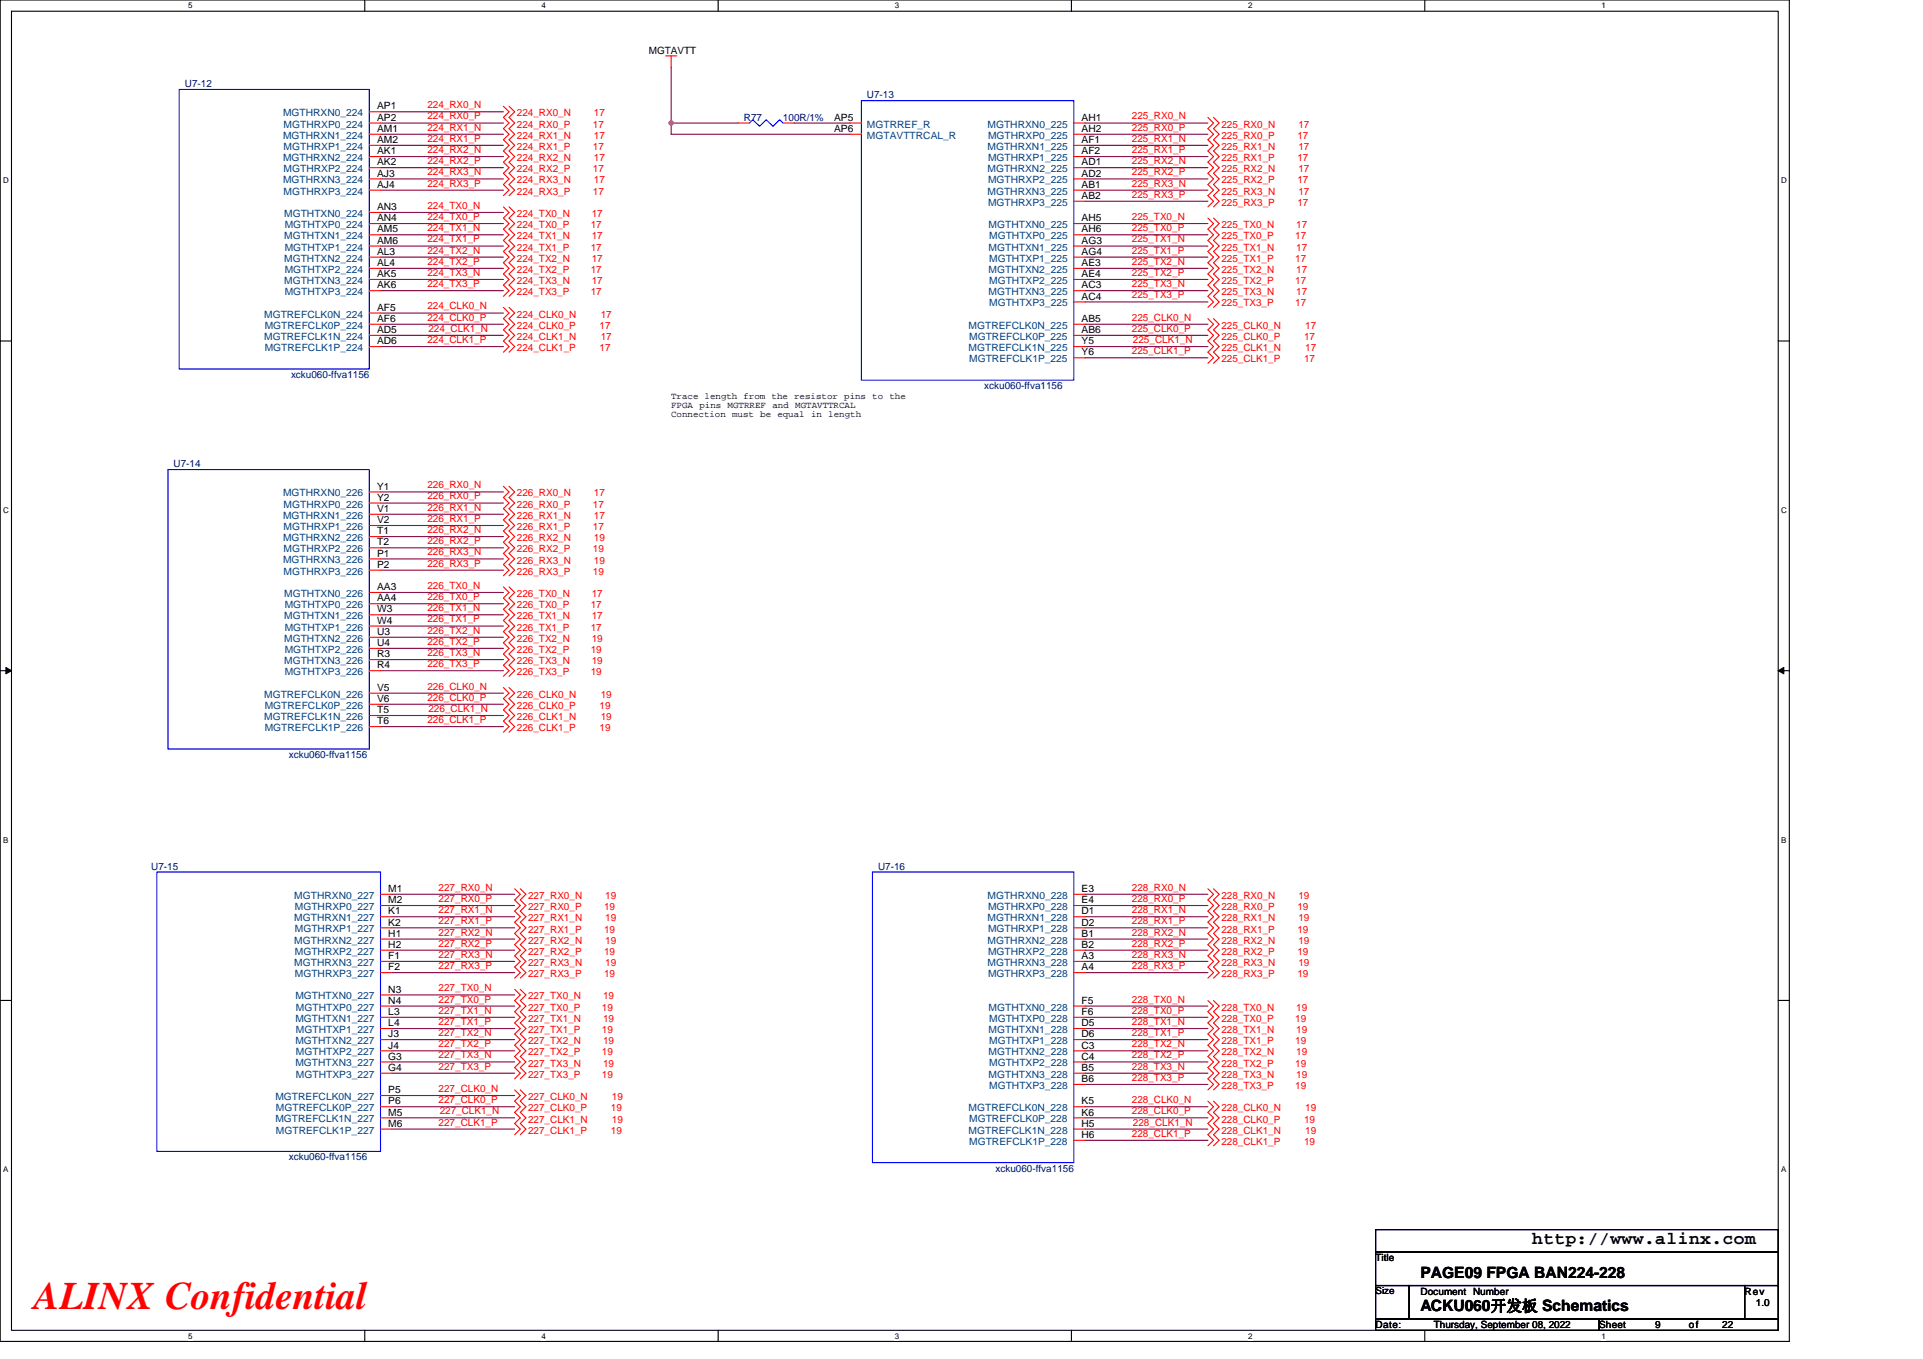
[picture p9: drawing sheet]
<svg xmlns="http://www.w3.org/2000/svg" width="297mm" height="210mm" viewBox="0 0 297 210" stroke-linecap="round" stroke-linejoin="round" font-family="sans-serif">
<defs><g id="words">
<text font-size="6" fill="#f00" x="5.2" y="202.3">ALINX Confidential</text>
<text font-size="2.8" x="236.7" y="192.3">http://www.alinx.com</text>
<g font-size="2.4">
<text x="219.4" y="197.4">PAGE09 FPGA BAN224-228</text>
<text x="219.4" y="202.6">ACKU060开发板 Schematics</text>
</g>
<g font-size="1.5">
<text x="100.2" y="8.3">MGTAVTT</text>
<text x="58.2" y="16.9">AP1</text>
<text x="58.2" y="20.4">AM1</text>
<text x="58.2" y="23.8">AK1</text>
<text x="58.2" y="18.6">AP2</text>
<text x="58.2" y="22.1">AM2</text>
<text x="128.8" y="18.6">AP5</text>
<text x="128.8" y="20.4">AP6</text>
<text x="167.1" y="18.6">AH1</text>
<text x="167.1" y="22.1">AF1</text>
<text x="167.1" y="20.4">AH2</text>
<text x="167.1" y="23.8">AF2</text>
<text x="58.2" y="27.3">AJ3</text>
<text x="58.2" y="25.5">AK2</text>
<text x="58.2" y="29">AJ4</text>
<text x="167.1" y="25.5">AD1</text>
<text x="167.1" y="29">AB1</text>
<text x="167.1" y="27.3">AD2</text>
<text x="58.2" y="32.5">AN3</text>
<text x="58.2" y="35.9">AM5</text>
<text x="58.2" y="34.2">AN4</text>
<text x="167.1" y="30.7">AB2</text>
<text x="167.1" y="34.2">AH5</text>
<text x="167.1" y="35.9">AH6</text>
<text x="58.2" y="39.4">AL3</text>
<text x="58.2" y="37.7">AM6</text>
<text x="58.2" y="41.1">AL4</text>
<text x="167.1" y="37.7">AG3</text>
<text x="167.1" y="39.4">AG4</text>
<text x="167.1" y="41.1">AE3</text>
<text x="58.2" y="42.8">AK5</text>
<text x="58.2" y="44.6">AK6</text>
<text x="167.1" y="42.8">AE4</text>
<text x="167.1" y="44.6">AC3</text>
<text x="167.1" y="46.3">AC4</text>
<text x="58.2" y="48">AF5</text>
<text x="58.2" y="51.5">AD5</text>
<text x="58.2" y="49.7">AF6</text>
<text x="58.2" y="53.2">AD6</text>
<text x="167.1" y="49.7">AB5</text>
<text x="167.1" y="53.2">Y5</text>
<text x="167.1" y="51.5">AB6</text>
<text x="167.1" y="54.9">Y6</text>
<text x="58.2" y="75.7">Y1</text>
<text x="58.2" y="77.4">Y2</text>
<text x="58.2" y="79.1">V1</text>
<text x="58.2" y="82.6">T1</text>
<text x="58.2" y="80.8">V2</text>
<text x="58.2" y="86">P1</text>
<text x="58.2" y="84.3">T2</text>
<text x="58.2" y="87.7">P2</text>
<text x="58.2" y="91.2">AA3</text>
<text x="58.2" y="94.6">W3</text>
<text x="58.2" y="92.9">AA4</text>
<text x="58.2" y="98.1">U3</text>
<text x="58.2" y="101.6">R3</text>
<text x="58.2" y="96.4">W4</text>
<text x="58.2" y="99.8">U4</text>
<text x="58.2" y="106.7">V5</text>
<text x="58.2" y="103.3">R4</text>
<text x="58.2" y="110.2">T5</text>
<text x="58.2" y="108.5">V6</text>
<text x="58.2" y="111.9">T6</text>
<text x="60" y="137.8">M1</text>
<text x="167.1" y="137.8">E3</text>
<text x="60" y="141.3">K1</text>
<text x="60" y="139.6">M2</text>
<text x="60" y="143">K2</text>
<text x="167.1" y="141.3">D1</text>
<text x="167.1" y="139.6">E4</text>
<text x="167.1" y="143">D2</text>
<text x="60" y="144.7">H1</text>
<text x="60" y="148.2">F1</text>
<text x="60" y="146.5">H2</text>
<text x="60" y="149.9">F2</text>
<text x="167.1" y="144.7">B1</text>
<text x="167.1" y="148.2">A3</text>
<text x="167.1" y="146.5">B2</text>
<text x="167.1" y="149.9">A4</text>
<text x="60" y="153.4">N3</text>
<text x="60" y="155.1">N4</text>
<text x="167.1" y="155.1">F5</text>
<text x="60" y="156.8">L3</text>
<text x="60" y="160.3">J3</text>
<text x="60" y="158.6">L4</text>
<text x="167.1" y="156.8">F6</text>
<text x="167.1" y="158.6">D5</text>
<text x="167.1" y="160.3">D6</text>
<text x="60" y="163.7">G3</text>
<text x="60" y="162">J4</text>
<text x="60" y="165.5">G4</text>
<text x="167.1" y="162">C3</text>
<text x="167.1" y="163.7">C4</text>
<text x="167.1" y="165.5">B5</text>
<text x="167.1" y="167.2">B6</text>
<text x="60" y="168.9">P5</text>
<text x="60" y="172.4">M5</text>
<text x="60" y="170.6">P6</text>
<text x="167.1" y="170.6">K5</text>
<text x="167.1" y="172.4">K6</text>
<text x="60" y="174.1">M6</text>
<text x="167.1" y="174.1">H5</text>
<text x="167.1" y="175.8">H6</text>
<text x="212.5" y="194.9">Title</text>
<text x="212.5" y="200">Size</text>
<text x="219.4" y="200">Document Number</text>
<text x="269.5" y="200">Rev</text>
<text x="271.2" y="201.8">1.0</text>
<text x="212.5" y="205.2">Date:</text>
<text x="221.5" y="205.2">Thursday, September 08, 2022</text>
<text x="247" y="205.2">Sheet</text>
<text x="255.7" y="205.2">9</text>
<text x="260.9" y="205.2">of</text>
<text x="266" y="205.2">22</text>
</g>
<g font-size="1.5" fill="#000080">
<text x="28.6" y="13.5">U7-12</text>
<text x="133.9" y="15.2">U7-13</text>
<text x="114.9" y="18.7">R77</text>
<text x="120.9" y="18.7">100R/1%</text>
<text x="45" y="58.4">xcku060-ffva1156</text>
<text x="152" y="60.1">xcku060-ffva1156</text>
<text x="26.8" y="72.2">U7-14</text>
<text x="44.6" y="117.1">xcku060-ffva1156</text>
<text x="23.4" y="134.4">U7-15</text>
<text x="135.6" y="134.4">U7-16</text>
<text x="44.6" y="179.3">xcku060-ffva1156</text>
<text x="153.8" y="181">xcku060-ffva1156</text>
</g>
<g font-size="1.5" fill="#004080">
<text x="43.7" y="18">MGTHRXN0_224</text>
<text x="43.7" y="21.4">MGTHRXN1_224</text>
<text x="43.8" y="19.7">MGTHRXP0_224</text>
<text x="43.8" y="23.2">MGTHRXP1_224</text>
<text x="133.9" y="19.7">MGTRREF_R</text>
<text x="133.9" y="21.4">MGTAVTTRCAL_R</text>
<text x="152.5" y="19.7">MGTHRXN0_225</text>
<text x="152.5" y="23.2">MGTHRXN1_225</text>
<text x="152.6" y="21.4">MGTHRXP0_225</text>
<text x="43.7" y="24.9">MGTHRXN2_224</text>
<text x="43.7" y="28.3">MGTHRXN3_224</text>
<text x="43.8" y="26.6">MGTHRXP2_224</text>
<text x="152.5" y="26.6">MGTHRXN2_225</text>
<text x="152.6" y="24.9">MGTHRXP1_225</text>
<text x="152.6" y="28.3">MGTHRXP2_225</text>
<text x="43.8" y="30.1">MGTHRXP3_224</text>
<text x="43.9" y="33.5">MGTHTXN0_224</text>
<text x="44" y="35.2">MGTHTXP0_224</text>
<text x="152.5" y="30.1">MGTHRXN3_225</text>
<text x="152.6" y="31.8">MGTHRXP3_225</text>
<text x="152.7" y="35.2">MGTHTXN0_225</text>
<text x="43.9" y="37">MGTHTXN1_224</text>
<text x="43.9" y="40.4">MGTHTXN2_224</text>
<text x="44" y="38.7">MGTHTXP1_224</text>
<text x="152.7" y="38.7">MGTHTXN1_225</text>
<text x="152.8" y="37">MGTHTXP0_225</text>
<text x="152.8" y="40.4">MGTHTXP1_225</text>
<text x="43.9" y="43.9">MGTHTXN3_224</text>
<text x="44" y="42.2">MGTHTXP2_224</text>
<text x="44" y="45.6">MGTHTXP3_224</text>
<text x="152.7" y="42.2">MGTHTXN2_225</text>
<text x="152.7" y="45.6">MGTHTXN3_225</text>
<text x="152.8" y="43.9">MGTHTXP2_225</text>
<text x="152.8" y="47.3">MGTHTXP3_225</text>
<text x="40.8" y="49.1">MGTREFCLK0N_224</text>
<text x="40.8" y="52.5">MGTREFCLK1N_224</text>
<text x="40.9" y="50.8">MGTREFCLK0P_224</text>
<text x="149.6" y="50.8">MGTREFCLK0N_225</text>
<text x="149.7" y="52.5">MGTREFCLK0P_225</text>
<text x="40.9" y="54.3">MGTREFCLK1P_224</text>
<text x="149.6" y="54.3">MGTREFCLK1N_225</text>
<text x="149.7" y="56">MGTREFCLK1P_225</text>
<text x="43.7" y="76.7">MGTHRXN0_226</text>
<text x="43.7" y="80.2">MGTHRXN1_226</text>
<text x="43.7" y="83.6">MGTHRXN2_226</text>
<text x="43.8" y="78.4">MGTHRXP0_226</text>
<text x="43.8" y="81.9">MGTHRXP1_226</text>
<text x="43.7" y="87.1">MGTHRXN3_226</text>
<text x="43.8" y="85.3">MGTHRXP2_226</text>
<text x="43.8" y="88.8">MGTHRXP3_226</text>
<text x="43.9" y="92.2">MGTHTXN0_226</text>
<text x="43.9" y="95.7">MGTHTXN1_226</text>
<text x="44" y="94">MGTHTXP0_226</text>
<text x="43.9" y="99.2">MGTHTXN2_226</text>
<text x="44" y="97.4">MGTHTXP1_226</text>
<text x="44" y="100.9">MGTHTXP2_226</text>
<text x="40.8" y="107.8">MGTREFCLK0N_226</text>
<text x="43.9" y="102.6">MGTHTXN3_226</text>
<text x="44" y="104.3">MGTHTXP3_226</text>
<text x="40.8" y="111.3">MGTREFCLK1N_226</text>
<text x="40.9" y="109.5">MGTREFCLK0P_226</text>
<text x="40.9" y="113">MGTREFCLK1P_226</text>
<text x="45.5" y="138.9">MGTHRXN0_227</text>
<text x="45.5" y="142.3">MGTHRXN1_227</text>
<text x="45.5" y="140.6">MGTHRXP0_227</text>
<text x="152.5" y="138.9">MGTHRXN0_228</text>
<text x="152.5" y="142.3">MGTHRXN1_228</text>
<text x="152.6" y="140.6">MGTHRXP0_228</text>
<text x="45.5" y="145.8">MGTHRXN2_227</text>
<text x="45.5" y="149.2">MGTHRXN3_227</text>
<text x="45.5" y="144.1">MGTHRXP1_227</text>
<text x="45.5" y="147.5">MGTHRXP2_227</text>
<text x="152.5" y="145.8">MGTHRXN2_228</text>
<text x="152.5" y="149.2">MGTHRXN3_228</text>
<text x="152.6" y="144.1">MGTHRXP1_228</text>
<text x="152.6" y="147.5">MGTHRXP2_228</text>
<text x="45.5" y="151">MGTHRXP3_227</text>
<text x="45.6" y="154.4">MGTHTXN0_227</text>
<text x="152.6" y="151">MGTHRXP3_228</text>
<text x="45.6" y="157.9">MGTHTXN1_227</text>
<text x="45.6" y="161.3">MGTHTXN2_227</text>
<text x="45.7" y="156.1">MGTHTXP0_227</text>
<text x="45.7" y="159.6">MGTHTXP1_227</text>
<text x="152.7" y="156.1">MGTHTXN0_228</text>
<text x="152.7" y="159.6">MGTHTXN1_228</text>
<text x="152.8" y="157.9">MGTHTXP0_228</text>
<text x="152.8" y="161.3">MGTHTXP1_228</text>
<text x="45.6" y="164.8">MGTHTXN3_227</text>
<text x="45.7" y="163.1">MGTHTXP2_227</text>
<text x="45.7" y="166.5">MGTHTXP3_227</text>
<text x="152.7" y="163.1">MGTHTXN2_228</text>
<text x="152.7" y="166.5">MGTHTXN3_228</text>
<text x="152.8" y="164.8">MGTHTXP2_228</text>
<text x="42.5" y="170">MGTREFCLK0N_227</text>
<text x="42.5" y="173.4">MGTREFCLK1N_227</text>
<text x="42.6" y="171.7">MGTREFCLK0P_227</text>
<text x="149.6" y="171.7">MGTREFCLK0N_228</text>
<text x="149.7" y="173.4">MGTREFCLK0P_228</text>
<text x="152.8" y="168.3">MGTHTXP3_228</text>
<text x="42.6" y="175.2">MGTREFCLK1P_227</text>
<text x="149.6" y="175.2">MGTREFCLK1N_228</text>
<text x="149.7" y="176.9">MGTREFCLK1P_228</text>
</g>
<g font-size="1.5" fill="#f00">
<text x="66" y="16.7">224_RX0_N</text>
<text x="79.8" y="18">224_RX0_N</text>
<text x="91.8" y="18">17</text>
<text x="66" y="18.5">224_RX0_P</text>
<text x="66" y="21.9">224_RX1_P</text>
<text x="66" y="20.2">224_RX1_N</text>
<text x="66" y="23.6">224_RX2_N</text>
<text x="79.8" y="19.7">224_RX0_P</text>
<text x="79.8" y="23.2">224_RX1_P</text>
<text x="79.8" y="21.4">224_RX1_N</text>
<text x="91.6" y="19.7">17</text>
<text x="91.6" y="23.2">17</text>
<text x="91.8" y="21.4">17</text>
<text x="174.8" y="20.2">225_RX0_P</text>
<text x="174.8" y="18.5">225_RX0_N</text>
<text x="174.8" y="23.6">225_RX1_P</text>
<text x="174.8" y="21.9">225_RX1_N</text>
<text x="188.7" y="21.4">225_RX0_P</text>
<text x="188.7" y="19.7">225_RX0_N</text>
<text x="188.7" y="23.2">225_RX1_N</text>
<text x="200.4" y="21.4">17</text>
<text x="200.6" y="19.7">17</text>
<text x="200.6" y="23.2">17</text>
<text x="66" y="25.4">224_RX2_P</text>
<text x="66" y="28.8">224_RX3_P</text>
<text x="66" y="27.1">224_RX3_N</text>
<text x="79.8" y="26.6">224_RX2_P</text>
<text x="79.8" y="24.9">224_RX2_N</text>
<text x="79.8" y="28.3">224_RX3_N</text>
<text x="91.6" y="26.6">17</text>
<text x="91.8" y="24.9">17</text>
<text x="91.8" y="28.3">17</text>
<text x="174.8" y="27.1">225_RX2_P</text>
<text x="174.8" y="25.4">225_RX2_N</text>
<text x="174.8" y="28.8">225_RX3_N</text>
<text x="188.7" y="24.9">225_RX1_P</text>
<text x="188.7" y="28.3">225_RX2_P</text>
<text x="188.7" y="26.6">225_RX2_N</text>
<text x="200.4" y="24.9">17</text>
<text x="200.4" y="28.3">17</text>
<text x="200.6" y="26.6">17</text>
<text x="66" y="34">224_TX0_P</text>
<text x="66" y="32.3">224_TX0_N</text>
<text x="66" y="35.7">224_TX1_N</text>
<text x="79.8" y="30.1">224_RX3_P</text>
<text x="79.8" y="35.3">224_TX0_P</text>
<text x="79.8" y="33.5">224_TX0_N</text>
<text x="91.2" y="35.3">17</text>
<text x="91.4" y="33.5">17</text>
<text x="91.6" y="30.1">17</text>
<text x="174.8" y="30.5">225_RX3_P</text>
<text x="174.8" y="35.7">225_TX0_P</text>
<text x="174.8" y="34">225_TX0_N</text>
<text x="188.7" y="31.8">225_RX3_P</text>
<text x="188.7" y="30.1">225_RX3_N</text>
<text x="188.7" y="35.3">225_TX0_N</text>
<text x="200.2" y="35.3">17</text>
<text x="200.4" y="31.8">17</text>
<text x="200.6" y="30.1">17</text>
<text x="66" y="37.5">224_TX1_P</text>
<text x="66" y="40.9">224_TX2_P</text>
<text x="66" y="39.2">224_TX2_N</text>
<text x="79.8" y="38.7">224_TX1_P</text>
<text x="79.8" y="37">224_TX1_N</text>
<text x="79.8" y="40.4">224_TX2_N</text>
<text x="91.2" y="38.7">17</text>
<text x="91.4" y="37">17</text>
<text x="91.4" y="40.4">17</text>
<text x="174.8" y="39.2">225_TX1_P</text>
<text x="174.8" y="37.5">225_TX1_N</text>
<text x="174.8" y="40.9">225_TX2_N</text>
<text x="188.7" y="37">225_TX0_P</text>
<text x="188.7" y="40.4">225_TX1_P</text>
<text x="188.7" y="38.7">225_TX1_N</text>
<text x="200.1" y="37">17</text>
<text x="200.1" y="40.4">17</text>
<text x="200.2" y="38.7">17</text>
<text x="66" y="44.4">224_TX3_P</text>
<text x="66" y="42.6">224_TX3_N</text>
<text x="66" y="47.8">224_CLK0_N</text>
<text x="79.8" y="42.2">224_TX2_P</text>
<text x="79.8" y="45.6">224_TX3_P</text>
<text x="79.8" y="43.9">224_TX3_N</text>
<text x="91.2" y="42.2">17</text>
<text x="91.2" y="45.6">17</text>
<text x="91.4" y="43.9">17</text>
<text x="174.8" y="42.6">225_TX2_P</text>
<text x="174.8" y="46.1">225_TX3_P</text>
<text x="174.8" y="44.4">225_TX3_N</text>
<text x="188.7" y="43.9">225_TX2_P</text>
<text x="188.7" y="42.2">225_TX2_N</text>
<text x="188.7" y="47.3">225_TX3_P</text>
<text x="188.7" y="45.6">225_TX3_N</text>
<text x="200.1" y="43.9">17</text>
<text x="200.1" y="47.3">17</text>
<text x="200.2" y="42.2">17</text>
<text x="200.2" y="45.6">17</text>
<text x="66" y="49.6">224_CLK0_P</text>
<text x="66" y="53">224_CLK1_P</text>
<text x="66.2" y="51.3">224_CLK1_N</text>
<text x="79.8" y="50.8">224_CLK0_P</text>
<text x="79.8" y="49.1">224_CLK0_N</text>
<text x="79.8" y="52.5">224_CLK1_N</text>
<text x="92.6" y="50.8">17</text>
<text x="92.8" y="49.1">17</text>
<text x="92.8" y="52.5">17</text>
<text x="174.8" y="51.3">225_CLK0_P</text>
<text x="174.8" y="49.6">225_CLK0_N</text>
<text x="175" y="53">225_CLK1_N</text>
<text x="188.7" y="52.5">225_CLK0_P</text>
<text x="188.7" y="50.8">225_CLK0_N</text>
<text x="201.4" y="52.5">17</text>
<text x="201.6" y="50.8">17</text>
<text x="79.8" y="54.3">224_CLK1_P</text>
<text x="92.6" y="54.3">17</text>
<text x="174.8" y="54.7">225_CLK1_P</text>
<text x="188.7" y="56">225_CLK1_P</text>
<text x="188.7" y="54.3">225_CLK1_N</text>
<text x="201.4" y="56">17</text>
<text x="201.6" y="54.3">17</text>
<text x="66" y="77.2">226_RX0_P</text>
<text x="66" y="75.5">226_RX0_N</text>
<text x="79.8" y="76.7">226_RX0_N</text>
<text x="91.8" y="76.7">17</text>
<text x="66" y="80.6">226_RX1_P</text>
<text x="66" y="78.9">226_RX1_N</text>
<text x="66" y="82.4">226_RX2_N</text>
<text x="79.8" y="78.4">226_RX0_P</text>
<text x="79.8" y="81.9">226_RX1_P</text>
<text x="79.8" y="80.2">226_RX1_N</text>
<text x="79.8" y="83.6">226_RX2_N</text>
<text x="91.6" y="78.4">17</text>
<text x="91.6" y="81.9">17</text>
<text x="91.8" y="80.2">17</text>
<text x="91.8" y="83.6">19</text>
<text x="66" y="84.1">226_RX2_P</text>
<text x="66" y="87.5">226_RX3_P</text>
<text x="66" y="85.8">226_RX3_N</text>
<text x="79.8" y="85.3">226_RX2_P</text>
<text x="79.8" y="88.8">226_RX3_P</text>
<text x="79.8" y="87.1">226_RX3_N</text>
<text x="91.6" y="85.3">19</text>
<text x="91.6" y="88.8">19</text>
<text x="91.8" y="87.1">19</text>
<text x="66" y="92.7">226_TX0_P</text>
<text x="66" y="91">226_TX0_N</text>
<text x="66" y="94.4">226_TX1_N</text>
<text x="79.8" y="94">226_TX0_P</text>
<text x="79.8" y="92.3">226_TX0_N</text>
<text x="79.8" y="95.7">226_TX1_N</text>
<text x="91.2" y="94">17</text>
<text x="91.4" y="92.3">17</text>
<text x="91.4" y="95.7">17</text>
<text x="66" y="96.2">226_TX1_P</text>
<text x="66" y="99.6">226_TX2_P</text>
<text x="66" y="97.9">226_TX2_N</text>
<text x="66" y="101.4">226_TX3_N</text>
<text x="79.8" y="97.4">226_TX1_P</text>
<text x="79.8" y="100.9">226_TX2_P</text>
<text x="79.8" y="99.2">226_TX2_N</text>
<text x="91.2" y="97.4">17</text>
<text x="91.2" y="100.9">19</text>
<text x="91.4" y="99.2">19</text>
<text x="66" y="103.1">226_TX3_P</text>
<text x="66" y="106.6">226_CLK0_N</text>
<text x="79.8" y="104.4">226_TX3_P</text>
<text x="79.8" y="102.6">226_TX3_N</text>
<text x="79.8" y="107.8">226_CLK0_N</text>
<text x="91.2" y="104.4">19</text>
<text x="91.4" y="102.6">19</text>
<text x="92.8" y="107.8">19</text>
<text x="66" y="108.3">226_CLK0_P</text>
<text x="66" y="111.7">226_CLK1_P</text>
<text x="66.2" y="110">226_CLK1_N</text>
<text x="79.8" y="109.5">226_CLK0_P</text>
<text x="79.8" y="113">226_CLK1_P</text>
<text x="79.8" y="111.3">226_CLK1_N</text>
<text x="92.6" y="109.5">19</text>
<text x="92.6" y="113">19</text>
<text x="92.8" y="111.3">19</text>
<text x="67.8" y="137.6">227_RX0_N</text>
<text x="174.8" y="137.6">228_RX0_N</text>
<text x="67.8" y="139.4">227_RX0_P</text>
<text x="67.8" y="142.8">227_RX1_P</text>
<text x="67.8" y="141.1">227_RX1_N</text>
<text x="81.6" y="140.6">227_RX0_P</text>
<text x="81.6" y="138.9">227_RX0_N</text>
<text x="81.6" y="142.3">227_RX1_N</text>
<text x="93.3" y="140.6">19</text>
<text x="93.5" y="138.9">19</text>
<text x="93.5" y="142.3">19</text>
<text x="174.8" y="139.4">228_RX0_P</text>
<text x="174.8" y="142.8">228_RX1_P</text>
<text x="174.8" y="141.1">228_RX1_N</text>
<text x="188.7" y="140.6">228_RX0_P</text>
<text x="188.7" y="138.9">228_RX0_N</text>
<text x="188.7" y="142.3">228_RX1_N</text>
<text x="200.4" y="140.6">19</text>
<text x="200.6" y="138.9">19</text>
<text x="200.6" y="142.3">19</text>
<text x="67.8" y="146.3">227_RX2_P</text>
<text x="67.8" y="144.5">227_RX2_N</text>
<text x="67.8" y="149.7">227_RX3_P</text>
<text x="67.8" y="148">227_RX3_N</text>
<text x="81.6" y="144.1">227_RX1_P</text>
<text x="81.6" y="147.5">227_RX2_P</text>
<text x="81.6" y="145.8">227_RX2_N</text>
<text x="81.6" y="149.2">227_RX3_N</text>
<text x="93.3" y="144.1">19</text>
<text x="93.3" y="147.5">19</text>
<text x="93.5" y="145.8">19</text>
<text x="93.5" y="149.2">19</text>
<text x="174.8" y="146.3">228_RX2_P</text>
<text x="174.8" y="144.5">228_RX2_N</text>
<text x="174.8" y="149.7">228_RX3_P</text>
<text x="174.8" y="148">228_RX3_N</text>
<text x="188.7" y="144.1">228_RX1_P</text>
<text x="188.7" y="147.5">228_RX2_P</text>
<text x="188.7" y="145.8">228_RX2_N</text>
<text x="188.7" y="149.2">228_RX3_N</text>
<text x="200.4" y="144.1">19</text>
<text x="200.4" y="147.5">19</text>
<text x="200.6" y="145.8">19</text>
<text x="200.6" y="149.2">19</text>
<text x="67.8" y="154.9">227_TX0_P</text>
<text x="67.8" y="153.2">227_TX0_N</text>
<text x="81.6" y="151">227_RX3_P</text>
<text x="81.6" y="154.4">227_TX0_N</text>
<text x="93.1" y="154.4">19</text>
<text x="93.3" y="151">19</text>
<text x="174.8" y="154.9">228_TX0_N</text>
<text x="188.7" y="151">228_RX3_P</text>
<text x="200.4" y="151">19</text>
<text x="67.8" y="158.4">227_TX1_P</text>
<text x="67.8" y="156.6">227_TX1_N</text>
<text x="67.8" y="161.8">227_TX2_P</text>
<text x="67.8" y="160.1">227_TX2_N</text>
<text x="81.6" y="156.2">227_TX0_P</text>
<text x="81.6" y="159.6">227_TX1_P</text>
<text x="81.6" y="157.9">227_TX1_N</text>
<text x="81.6" y="161.4">227_TX2_N</text>
<text x="93" y="156.2">19</text>
<text x="93" y="159.6">19</text>
<text x="93.1" y="157.9">19</text>
<text x="93.1" y="161.4">19</text>
<text x="174.8" y="156.6">228_TX0_P</text>
<text x="174.8" y="160.1">228_TX1_P</text>
<text x="174.8" y="158.4">228_TX1_N</text>
<text x="174.8" y="161.8">228_TX2_N</text>
<text x="188.7" y="157.9">228_TX0_P</text>
<text x="188.7" y="156.2">228_TX0_N</text>
<text x="188.7" y="161.4">228_TX1_P</text>
<text x="188.7" y="159.6">228_TX1_N</text>
<text x="200.1" y="157.9">19</text>
<text x="200.1" y="161.4">19</text>
<text x="200.2" y="156.2">19</text>
<text x="200.2" y="159.6">19</text>
<text x="67.8" y="165.3">227_TX3_P</text>
<text x="67.8" y="163.5">227_TX3_N</text>
<text x="81.6" y="163.1">227_TX2_P</text>
<text x="81.6" y="166.5">227_TX3_P</text>
<text x="81.6" y="164.8">227_TX3_N</text>
<text x="93" y="163.1">19</text>
<text x="93" y="166.5">19</text>
<text x="93.1" y="164.8">19</text>
<text x="174.8" y="163.5">228_TX2_P</text>
<text x="174.8" y="167">228_TX3_P</text>
<text x="174.8" y="165.3">228_TX3_N</text>
<text x="188.7" y="164.8">228_TX2_P</text>
<text x="188.7" y="163.1">228_TX2_N</text>
<text x="188.7" y="166.5">228_TX3_N</text>
<text x="200.1" y="164.8">19</text>
<text x="200.2" y="163.1">19</text>
<text x="200.2" y="166.5">19</text>
<text x="67.8" y="170.5">227_CLK0_P</text>
<text x="67.8" y="168.7">227_CLK0_N</text>
<text x="67.8" y="173.9">227_CLK1_P</text>
<text x="67.9" y="172.2">227_CLK1_N</text>
<text x="81.6" y="171.7">227_CLK0_P</text>
<text x="81.6" y="170">227_CLK0_N</text>
<text x="81.6" y="173.4">227_CLK1_N</text>
<text x="94.4" y="171.7">19</text>
<text x="94.5" y="170">19</text>
<text x="94.5" y="173.4">19</text>
<text x="174.8" y="170.5">228_CLK0_N</text>
<text x="174.8" y="172.2">228_CLK0_P</text>
<text x="175" y="173.9">228_CLK1_N</text>
<text x="188.7" y="173.4">228_CLK0_P</text>
<text x="188.7" y="171.7">228_CLK0_N</text>
<text x="188.7" y="168.3">228_TX3_P</text>
<text x="200.1" y="168.3">19</text>
<text x="201.4" y="173.4">19</text>
<text x="201.6" y="171.7">19</text>
<text x="81.6" y="175.2">227_CLK1_P</text>
<text x="94.4" y="175.2">19</text>
<text x="174.8" y="175.6">228_CLK1_P</text>
<text x="188.7" y="176.9">228_CLK1_P</text>
<text x="188.7" y="175.2">228_CLK1_N</text>
<text x="201.4" y="176.9">19</text>
<text x="201.6" y="175.2">19</text>
</g>
<g font-size="1.4">
<text x="103.7" y="61.6">Trace length from the resistor pins to the</text>
<text x="103.7" y="63">FPGA pins MGTRREF and MGTAVTTRCAL</text>
<text x="103.7" y="64.4">Connection must be equal in length</text>
</g>
<g font-size="1.2">
<text x="29.1" y="1.3">5</text>
<text x="83.6" y="1.3">4</text>
<text x="138.2" y="1.3">3</text>
<text x="192.8" y="1.3">2</text>
<text x="247.4" y="1.3">1</text>
<text x=".5" y="28.3">D</text>
<text x="275.1" y="28.3">D</text>
<text x=".5" y="79.2">C</text>
<text x="275.1" y="79.2">C</text>
<text x=".5" y="130.2">B</text>
<text x="275.1" y="130.2">B</text>
<text x=".5" y="181.1">A</text>
<text x="275.1" y="181.1">A</text>
<text x="29.1" y="206.8">5</text>
<text x="83.6" y="206.8">4</text>
<text x="138.2" y="206.8">3</text>
<text x="192.8" y="206.8">2</text>
<text x="247.4" y="206.8">1</text>
</g>
</g></defs>
<path d="M0 0h276.4v207.3h-276.4zM1.8 1.7h272.9v203.8h-272.9z" fill="none" stroke="#000" stroke-width=".17"/>
<g fill="#fff">
<path d="M29.1 .2h.6v1.4h-.6z"/>
<path d="M29.1 205.7h.6v1.4h-.6z"/>
</g>
<path d="M56.3 0v1.7M56.3 205.5v1.8" fill="none" stroke="#000" stroke-width=".17"/>
<g fill="#fff">
<path d="M83.6 .2h.7v1.4h-.7z"/>
<path d="M83.6 205.7h.7v1.4h-.7z"/>
</g>
<path d="M110.9 0v1.7M110.9 205.5v1.8" fill="none" stroke="#000" stroke-width=".17"/>
<g fill="#fff">
<path d="M138.2 .2h.7v1.4h-.7z"/>
<path d="M138.2 205.7h.7v1.4h-.7z"/>
</g>
<path d="M165.5 0v1.7M165.5 205.5v1.8" fill="none" stroke="#000" stroke-width=".17"/>
<g fill="#fff">
<path d="M192.8 .2h.6v1.4h-.6z"/>
<path d="M192.8 205.7h.6v1.4h-.6z"/>
</g>
<path d="M220.1 0v1.7M220.1 205.5v1.8" fill="none" stroke="#000" stroke-width=".17"/>
<g fill="#fff">
<path d="M247.4 .2h.6v1.4h-.6z"/>
<path d="M247.4 205.7h.6v1.4h-.6z"/>
<path d="M.5 27.2h.8v1.4h-.8z"/>
<path d="M275.1 27.2h.9v1.4h-.9z"/>
<path d="M.5 78.1h.8v1.4h-.8z"/>
<path d="M275.1 78.1h.9v1.4h-.9z"/>
</g>
<path d="M0 52.7h1.8M274.7 52.7h1.7" fill="none" stroke="#000" stroke-width=".17"/>
<g fill="#fff">
<path d="M.5 129.1h.8v1.4h-.8z"/>
<path d="M275.1 129.1h.8v1.4h-.8z"/>
</g>
<path d="M0 103.6h1.8M274.7 103.6h1.7" fill="none" stroke="#000" stroke-width=".17"/>
<path d="M.9 103.1l.9 .5-.9 .5zM274.7 103.6l.8-.5v1z" fill="#000" stroke="#000" stroke-width=".15"/>
<g fill="#fff">
<path d="M.5 180h.8v1.4h-.8z"/>
<path d="M275.1 180h.8v1.4h-.8z"/>
</g>
<path d="M0 154.6h1.8M274.7 154.6h1.7M212.5 190h62.2v3.5h-62.2zM212.5 193.5h62.2v5.1h-62.2zM212.5 198.6h5.2v5.2h-5.2zM217.7 198.6h51.8v5.2h-51.8zM269.5 198.6h5.2v5.2h-5.2zM212.5 203.8h34.5v1.7h-34.5zM247 203.8h27.7v1.7h-27.7z" fill="none" stroke="#000" stroke-width=".17"/>
<g fill="none" stroke="#800040" stroke-width=".17">
<path d="M58.8 17.3h19M58.8 19h19M103.7 19h10.3M103.7 10.4v8.6M103.7 19v1.7h27.6M122.7 19h8.6M167.6 19h19M58.8 22.5h19M58.8 20.7h19M58.8 25.9h19M58.8 24.2h19M58.8 29.4h19"/>
<path d="M58.8 27.6h19M58.8 34.5h19M58.8 32.8h19M58.8 38h19M58.8 36.3h19M58.8 39.7h19M167.6 20.7h19M167.6 24.2h19M167.6 22.5h19M167.6 27.6h19M167.6 25.9h19M167.6 31.1h19"/>
<path d="M167.6 29.4h19M167.6 36.3h19M167.6 34.5h19M167.6 39.7h19M167.6 38h19M58.8 41.5h19M58.8 44.9h19M58.8 43.2h19M58.8 50.1h19M58.8 48.4h19M58.8 53.6h19M58.8 51.8h19"/>
<path d="M167.6 43.2h19M167.6 41.5h19M167.6 46.7h19M167.6 44.9h19M167.6 51.8h19M167.6 50.1h19M167.6 55.3h19M167.6 53.6h19M58.8 77.7h19M58.8 76h19M58.8 79.5h19M58.8 81.2h19"/>
<path d="M58.8 84.6h19M58.8 82.9h19M58.8 88.1h19M58.8 86.4h19M58.8 93.3h19M58.8 91.5h19M58.8 96.7h19M58.8 95h19M58.8 98.5h19M58.8 100.2h19M58.8 103.6h19M58.8 101.9h19"/>
<path d="M58.8 108.8h19M58.8 107.1h19M58.8 112.3h19M58.8 110.6h19M60.5 139.9h19M60.5 138.2h19M167.6 139.9h19M167.6 138.2h19M60.5 143.4h19M60.5 141.6h19M60.5 146.8h19M60.5 145.1h19"/>
<path d="M60.5 150.3h19M60.5 148.5h19M60.5 155.4h19M60.5 153.7h19M60.5 158.9h19M60.5 157.2h19M167.6 143.4h19M167.6 141.6h19M167.6 146.8h19M167.6 145.1h19M167.6 150.3h19M167.6 148.5h19"/>
<path d="M167.6 157.2h19M167.6 155.4h19M167.6 158.9h19M60.5 162.4h19M60.5 160.6h19M60.5 165.8h19M60.5 164.1h19M60.5 171h19M60.5 169.3h19M60.5 174.5h19M60.5 172.7h19M167.6 171h19"/>
<path d="M167.6 172.7h19M167.6 176.2h19M167.6 174.5h19M167.6 160.6h19M167.6 164.1h19M167.6 162.4h19M167.6 167.6h19M167.6 165.8h19"/>
</g>
<circle cx="103.7" cy="19" r=".33" fill="#f0f" stroke="#f0f" stroke-width=".17"/>
<g fill="none" stroke="#f00" stroke-width=".17">
<path d="M57 17.3h1.8M57 19h1.8M77.8 16.4l.8 .9-.8 .8 .8 .9-.8 .9 .8 .8-.8 .9 .8 .9-.8 .8 .8 .9-.8 .9 .8 .8-.8 .9 .8 .8-.8 .9 .8 .9-.8 .8M78.6 16.4l.9 .9-.9 .8 .9 .9-.9 .9 .9 .8-.9 .9 .9 .9-.9 .8 .9 .9-.9 .9 .9 .8-.9 .9 .9 .8-.9 .9 .9 .9-.9 .8M102.8 8.6h1.7M103.7 8.6v1.8M114 19h1.8M120.9 19h1.8M131.3 19h1.8M165.9 19h1.7M186.6 18.1l.8 .9-.8 .9 .8 .8-.8 .9 .8 .9-.8 .8 .8 .9-.8 .9 .8 .8-.8 .9 .8 .8-.8 .9 .8 .9-.8 .8 .8 .9-.8 .9M187.4 18.1l.9 .9-.9 .9 .9 .8-.9 .9 .9 .9-.9 .8 .9 .9-.9 .9 .9 .8-.9 .9 .9 .8-.9 .9 .9 .9-.9 .8 .9 .9-.9 .9"/>
<path d="M57 32.8h1.8M57 34.5h1.8M57 20.7h1.8M57 22.5h1.8M57 36.3h1.8M57 38h1.8M57 24.2h1.8M57 25.9h1.8M57 39.7h1.8M57 27.6h1.8M57 29.4h1.8M77.8 32l.8 .8-.8 .9 .8 .8-.8 .9 .8 .9-.8 .8 .8 .9-.8 .9 .8 .8-.8 .9 .8 .9-.8 .8 .8 .9-.8 .8 .8 .9-.8 .9"/>
<path d="M78.6 32l.9 .8-.9 .9 .9 .8-.9 .9 .9 .9-.9 .8 .9 .9-.9 .9 .9 .8-.9 .9 .9 .9-.9 .8 .9 .9-.9 .8 .9 .9-.9 .9M131.3 20.7h1.8M165.9 20.7h1.7M165.9 34.5h1.7M165.9 36.3h1.7M165.9 22.5h1.7M165.9 24.2h1.7M165.9 38h1.7M165.9 39.7h1.7M165.9 25.9h1.7M165.9 27.6h1.7M165.9 29.4h1.7"/>
<path d="M165.9 31.1h1.7M186.6 33.7l.8 .8-.8 .9 .8 .9-.8 .8 .8 .9-.8 .9 .8 .8-.8 .9 .8 .9-.8 .8 .8 .9-.8 .8 .8 .9-.8 .9 .8 .9-.8 .8M187.4 33.7l.9 .8-.9 .9 .9 .9-.9 .8 .9 .9-.9 .9 .9 .8-.9 .9 .9 .9-.9 .8 .9 .9-.9 .8 .9 .9-.9 .9 .9 .9-.9 .8M57 48.4h1.8M57 50.1h1.8M57 51.8h1.8M57 53.6h1.8M57 41.5h1.8M57 43.2h1.8M57 44.9h1.8M77.8 47.5l.8 .9-.8 .8 .8 .9-.8 .9 .8 .8-.8 .9 .8 .9-.8 .8M78.6 47.5l.9 .9-.9 .8 .9 .9-.9 .9 .9 .8-.9 .9 .9 .9-.9 .8"/>
<path d="M165.9 50.1h1.7M165.9 51.8h1.7M165.9 53.6h1.7M165.9 55.3h1.7M165.9 41.5h1.7M165.9 43.2h1.7M165.9 44.9h1.7M165.9 46.7h1.7M186.6 49.2l.8 .9-.8 .9 .8 .8-.8 .9 .8 .9-.8 .8 .8 .9-.8 .8M187.4 49.2l.9 .9-.9 .9 .9 .8-.9 .9 .9 .9-.9 .8 .9 .9-.9 .8M57 76h1.8M57 77.7h1.8"/>
<path d="M57 79.5h1.8M77.8 75.1l.8 .9-.8 .9 .8 .8-.8 .9 .8 .9-.8 .8 .8 .9-.8 .8 .8 .9-.8 .9 .8 .8-.8 .9 .8 .9-.8 .8 .8 .9-.8 .9M78.6 75.1l.9 .9-.9 .9 .9 .8-.9 .9 .9 .9-.9 .8 .9 .9-.9 .8 .9 .9-.9 .9 .9 .8-.9 .9 .9 .9-.9 .8 .9 .9-.9 .9M57 91.5h1.8M57 93.3h1.8M57 81.2h1.8M57 95h1.8M57 96.7h1.8M57 82.9h1.8M57 84.6h1.8M57 98.5h1.8M57 86.4h1.8"/>
<path d="M57 88.1h1.8M77.8 90.7l.8 .8-.8 .9 .8 .9-.8 .8 .8 .9-.8 .9 .8 .8-.8 .9 .8 .9-.8 .8 .8 .9-.8 .8 .8 .9-.8 .9 .8 .8-.8 .9M78.6 90.7l.9 .8-.9 .9 .9 .9-.9 .8 .9 .9-.9 .9 .9 .8-.9 .9 .9 .9-.9 .8 .9 .9-.9 .8 .9 .9-.9 .9 .9 .8-.9 .9M57 107.1h1.8M57 108.8h1.8M57 110.6h1.8M57 112.3h1.8M57 100.2h1.8M57 101.9h1.8M57 103.6h1.8M77.8 106.2l.8 .9-.8 .9 .8 .8-.8 .9 .8 .9-.8 .8 .8 .9-.8 .8M78.6 106.2l.9 .9-.9 .9 .9 .8-.9 .9 .9 .9-.9 .8 .9 .9-.9 .8"/>
<path d="M58.8 138.2h1.7M58.8 139.9h1.7M79.5 137.3l.9 .9-.9 .8 .9 .9-.9 .9 .9 .8-.9 .9 .9 .9-.9 .8 .9 .9-.9 .9 .9 .8-.9 .9 .9 .8-.9 .9 .9 .9-.9 .8M80.4 137.3l.8 .9-.8 .8 .8 .9-.8 .9 .8 .8-.8 .9 .8 .9-.8 .8 .8 .9-.8 .9 .8 .8-.8 .9 .8 .8-.8 .9 .8 .9-.8 .8M165.9 138.2h1.7M165.9 139.9h1.7M186.6 137.3l.8 .9-.8 .8 .8 .9-.8 .9 .8 .8-.8 .9 .8 .9-.8 .8 .8 .9-.8 .9 .8 .8-.8 .9 .8 .8-.8 .9 .8 .9-.8 .8M187.4 137.3l.9 .9-.9 .8 .9 .9-.9 .9 .9 .8-.9 .9 .9 .9-.9 .8 .9 .9-.9 .9 .9 .8-.9 .9 .9 .8-.9 .9 .9 .9-.9 .8M58.8 153.7h1.7M58.8 155.4h1.7M58.8 141.6h1.7M58.8 143.4h1.7"/>
<path d="M58.8 157.2h1.7M58.8 158.9h1.7M58.8 145.1h1.7M58.8 146.8h1.7M58.8 148.5h1.7M58.8 150.3h1.7M79.5 152.9l.9 .8-.9 .9 .9 .8-.9 .9 .9 .9-.9 .9 .9 .8-.9 .9 .9 .8-.9 .9 .9 .9-.9 .8 .9 .9-.9 .9 .9 .8-.9 .9M80.4 152.9l.8 .8-.8 .9 .8 .8-.8 .9 .8 .9-.8 .9 .8 .8-.8 .9 .8 .8-.8 .9 .8 .9-.8 .8 .8 .9-.8 .9 .8 .8-.8 .9M165.9 155.4h1.7M165.9 157.2h1.7M165.9 141.6h1.7M165.9 143.4h1.7"/>
<path d="M165.9 158.9h1.7M165.9 145.1h1.7M165.9 146.8h1.7M165.9 148.5h1.7M165.9 150.3h1.7M186.6 154.6l.8 .8-.8 .9 .8 .9-.8 .9 .8 .8-.8 .9 .8 .8-.8 .9 .8 .9-.8 .8 .8 .9-.8 .9 .8 .8-.8 .9 .8 .9-.8 .8M187.4 154.6l.9 .8-.9 .9 .9 .9-.9 .9 .9 .8-.9 .9 .9 .8-.9 .9 .9 .9-.9 .8 .9 .9-.9 .9 .9 .8-.9 .9 .9 .9-.9 .8M58.8 169.3h1.7M58.8 171h1.7M58.8 172.7h1.7M58.8 174.5h1.7M58.8 160.6h1.7"/>
<path d="M58.8 162.4h1.7M58.8 164.1h1.7M58.8 165.8h1.7M79.5 168.4l.9 .9-.9 .8 .9 .9-.9 .9 .9 .8-.9 .9 .9 .9-.9 .8M80.4 168.4l.8 .9-.8 .8 .8 .9-.8 .9 .8 .8-.8 .9 .8 .9-.8 .8M165.9 171h1.7M165.9 172.7h1.7M165.9 160.6h1.7M165.9 174.5h1.7M165.9 176.2h1.7M165.9 162.4h1.7M165.9 164.1h1.7"/>
<path d="M165.9 165.8h1.7M165.9 167.6h1.7M186.6 170.1l.8 .9-.8 .9 .8 .8-.8 .9 .8 .9-.8 .8 .8 .9-.8 .8M187.4 170.1l.9 .9-.9 .9 .9 .8-.9 .9 .9 .9-.9 .8 .9 .9-.9 .8"/>
</g>
<path d="M27.7 13.8h29.3v43.2h-29.3zM115.8 19l.5-.5 1 1 1.1-1 1 1 1-1 .5 .5M133.1 15.6h32.8v43.1h-32.8zM25.9 72.6h31.1v43.1h-31.1zM24.2 134.7h34.6v43.2h-34.6zM134.8 134.7h31.1v44.9h-31.1z" fill="none" stroke="#00f" stroke-width=".17"/>
<use href="#words"/>
</svg>
